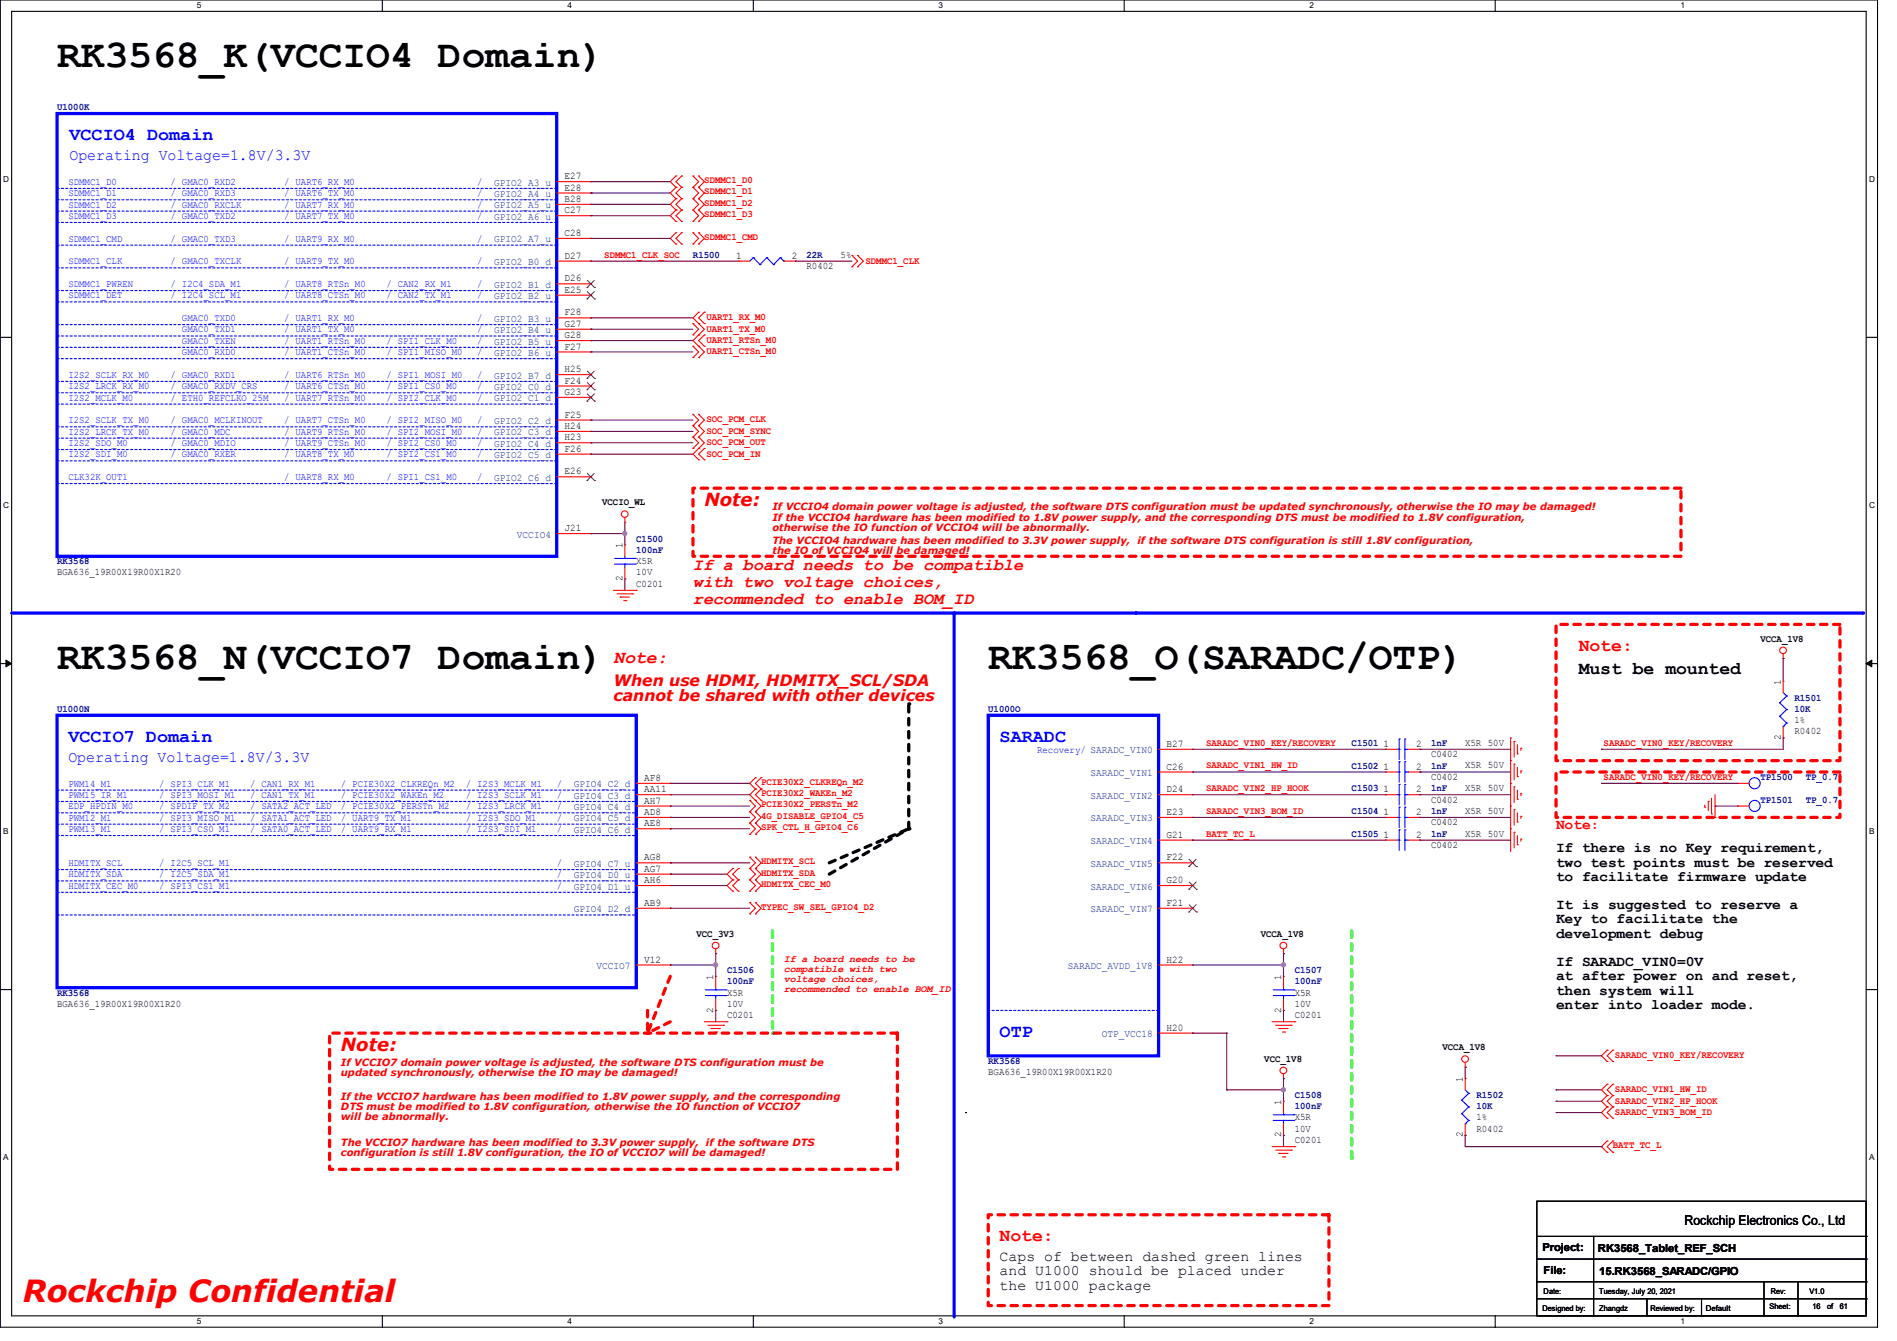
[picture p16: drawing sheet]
<svg xmlns="http://www.w3.org/2000/svg" width="297mm" height="210mm" viewBox="0 0 297 210" stroke-linecap="round" stroke-linejoin="round" font-family="sans-serif">
<defs><g id="words">
<g font-size="6.2">
<text x="8.9" y="10.5">RK3568_K(VCCIO4 Domain)</text>
<text x="8.9" y="104.8">RK3568_N(VCCIO7 Domain)</text>
<text x="154.7" y="104.8">RK3568_O(SARADC/OTP)</text>
</g>
<text font-size="4.8" fill="#f00" x="3.6" y="204">Rockchip Confidential</text>
<g font-size="2.8" fill="#00f">
<text x="10.9" y="21.9">VCCIO4 Domain</text>
<text x="10.7" y="116.2">VCCIO7 Domain</text>
<text x="156.5" y="116.2">SARADC</text>
<text x="156.5" y="162.4">OTP</text>
</g>
<g font-size="2.8" fill="#f00">
<text x="110.3" y="79.3">Note:</text>
<text x="247.2" y="101.9">Note:</text>
<text x="96.1" y="103.8">Note:</text>
<text x="53.4" y="164.6">Note:</text>
<text x="156.5" y="194.4">Note:</text>
</g>
<text font-size="2.8" x="247.2" y="105.5">Must be mounted</text>
<g font-size="2.6" fill="#f00">
<text x="108.5" y="89.3">If a board needs to be compatible</text>
<text x="108.5" y="91.9">with two voltage choices,</text>
<text x="108.5" y="94.6">recommended to enable BOM_ID</text>
</g>
<g font-size="2.5" fill="#00f">
<text x="10.9" y="25.1">Operating Voltage=1.8V/3.3V</text>
<text x="10.7" y="119.3">Operating Voltage=1.8V/3.3V</text>
</g>
<g font-size="2.5" fill="#f00">
<text x="96.1" y="107.4">When use HDMI, HDMITX_SCL/SDA</text>
<text x="96.1" y="109.9">cannot be shared with other devices</text>
</g>
<text font-size="2.3" fill="#f00" x="243.6" y="129.9">Note:</text>
<g font-size="2.3">
<text x="243.6" y="133.4">If there is no Key requirement,</text>
<text x="243.6" y="135.7">two test points must be reserved</text>
<text x="243.6" y="138">to facilitate firmware update</text>
<text x="243.6" y="142.3">It is suggested to reserve a</text>
<text x="243.6" y="144.6">Key to facilitate the</text>
<text x="243.6" y="146.9">development debug</text>
<text x="243.6" y="151.2">If SARADC_VIN0=0V</text>
<text x="243.6" y="153.5">at after power on and reset,</text>
<text x="243.6" y="155.8">then system will</text>
<text x="243.6" y="158.1">enter into loader mode.</text>
<text x="156.5" y="197.4">Caps of between dashed green lines</text>
<text x="156.5" y="199.7">and U1000 should be placed under</text>
<text x="156.5" y="202">the U1000 package</text>
</g>
<text font-size="2.1" x="263.7" y="191.9">Rockchip Electronics Co., Ltd</text>
<g font-size="1.7">
<text x="241.5" y="196">Project:</text>
<text x="250.2" y="196.1">RK3568_Tablet_REF_SCH</text>
<text x="241.7" y="199.5">File:</text>
<text x="250.4" y="199.7">15.RK3568_SARADC/GPIO</text>
</g>
<g font-size="1.6" fill="#000080">
<text x="8.9" y="17.3">U1000K</text>
<text x="108.5" y="40.4">R1500</text>
<text x="126.3" y="40.4">22R</text>
<text x="8.9" y="88.4">RK3568</text>
<text x="99.6" y="84.8">C1500</text>
<text x="99.6" y="86.6">100nF</text>
<text x="8.9" y="111.5">U1000N</text>
<text x="154.7" y="111.5">U1000O</text>
<text x="281" y="109.7">R1501</text>
<text x="281" y="111.5">10K</text>
<text x="211.6" y="116.8">C1501</text>
<text x="224.1" y="116.8">1nF</text>
<text x="211.6" y="120.4">C1502</text>
<text x="211.6" y="123.9">C1503</text>
<text x="224.1" y="120.4">1nF</text>
<text x="224.1" y="123.9">1nF</text>
<text x="275.6" y="122.2">TP1500</text>
<text x="275.6" y="125.7">TP1501</text>
<text x="282.7" y="122.2">TP_0.7</text>
<text x="282.7" y="125.7">TP_0.7</text>
<text x="211.6" y="127.5">C1504</text>
<text x="211.6" y="131.1">C1505</text>
<text x="224.1" y="127.5">1nF</text>
<text x="224.1" y="131.1">1nF</text>
<text x="8.9" y="156">RK3568</text>
<text x="113.8" y="152.4">C1506</text>
<text x="113.8" y="154.2">100nF</text>
<text x="202.7" y="152.4">C1507</text>
<text x="202.7" y="154.2">100nF</text>
<text x="154.7" y="166.6">RK3568</text>
<text x="202.7" y="172">C1508</text>
<text x="202.7" y="173.7">100nF</text>
<text x="231.2" y="172">R1502</text>
<text x="231.2" y="173.7">10K</text>
</g>
<g font-size="1.6" fill="#00f">
<text x="10.7" y="29">SDMMC1_D0</text>
<text x="26.7" y="29">/ GMAC0_RXD2</text>
<text x="44.5" y="29">/ UART6_RX_M0</text>
<text x="74.7" y="29">/</text>
<text x="10.7" y="34.3">SDMMC1_D3</text>
<text x="10.7" y="30.7">SDMMC1_D1</text>
<text x="10.7" y="32.5">SDMMC1_D2</text>
<text x="26.7" y="30.7">/ GMAC0_RXD3</text>
<text x="26.7" y="34.3">/ GMAC0_TXD2</text>
<text x="26.7" y="32.5">/ GMAC0_RXCLK</text>
<text x="44.5" y="32.5">/ UART7_RX_M0</text>
<text x="44.5" y="34.3">/ UART7_TX_M0</text>
<text x="44.5" y="30.7">/ UART6_TX_M0</text>
<text x="74.7" y="34.3">/</text>
<text x="74.7" y="30.7">/</text>
<text x="74.7" y="32.5">/</text>
<text x="10.7" y="37.8">SDMMC1_CMD</text>
<text x="10.7" y="41.4">SDMMC1_CLK</text>
<text x="26.7" y="41.4">/ GMAC0_TXCLK</text>
<text x="26.7" y="37.8">/ GMAC0_TXD3</text>
<text x="44.5" y="37.8">/ UART9_RX_M0</text>
<text x="44.5" y="41.4">/ UART9_TX_M0</text>
<text x="74.7" y="41.4">/</text>
<text x="74.7" y="37.8">/</text>
<text x="10.7" y="45">SDMMC1_PWREN</text>
<text x="10.7" y="46.7">SDMMC1_DET</text>
<text x="26.7" y="45">/ I2C4_SDA_M1</text>
<text x="26.7" y="46.7">/ I2C4_SCL_M1</text>
<text x="44.5" y="46.7">/ UART8_CTSn_M0</text>
<text x="44.5" y="45">/ UART8_RTSn_M0</text>
<text x="60.5" y="46.7">/ CAN2_TX_M1</text>
<text x="60.5" y="45">/ CAN2_RX_M1</text>
<text x="74.7" y="46.7">/</text>
<text x="74.7" y="45">/</text>
<text x="28.5" y="50.3">GMAC0_TXD0</text>
<text x="28.5" y="52.1">GMAC0_TXD1</text>
<text x="28.5" y="53.8">GMAC0_TXEN</text>
<text x="44.5" y="52.1">/ UART1_TX_M0</text>
<text x="44.5" y="50.3">/ UART1_RX_M0</text>
<text x="44.5" y="53.8">/ UART1_RTSn_M0</text>
<text x="60.5" y="53.8">/ SPI1_CLK_M0</text>
<text x="74.7" y="50.3">/</text>
<text x="74.7" y="53.8">/</text>
<text x="74.7" y="52.1">/</text>
<text x="10.7" y="59.2">I2S2_SCLK_RX_M0</text>
<text x="26.7" y="59.2">/ GMAC0_RXD1</text>
<text x="28.5" y="55.6">GMAC0_RXD0</text>
<text x="44.5" y="55.6">/ UART1_CTSn_M0</text>
<text x="44.5" y="59.2">/ UART6_RTSn_M0</text>
<text x="60.5" y="59.2">/ SPI1_MOSI_M0</text>
<text x="60.5" y="55.6">/ SPI1_MISO_M0</text>
<text x="74.7" y="55.6">/</text>
<text x="74.7" y="59.2">/</text>
<text x="10.7" y="61">I2S2_LRCK_RX_M0</text>
<text x="10.7" y="62.7">I2S2_MCLK_M0</text>
<text x="26.7" y="62.7">/ ETH0_REFCLKO_25M</text>
<text x="26.7" y="61">/ GMAC0_RXDV_CRS</text>
<text x="44.5" y="62.7">/ UART7_RTSn_M0</text>
<text x="44.5" y="61">/ UART6_CTSn_M0</text>
<text x="60.5" y="61">/ SPI1_CS0_M0</text>
<text x="60.5" y="62.7">/ SPI2_CLK_M0</text>
<text x="74.7" y="62.7">/</text>
<text x="74.7" y="61">/</text>
<text x="10.7" y="71.6">I2S2_SDI_M0</text>
<text x="10.7" y="66.3">I2S2_SCLK_TX_M0</text>
<text x="10.7" y="69.8">I2S2_SDO_M0</text>
<text x="10.7" y="68.1">I2S2_LRCK_TX_M0</text>
<text x="26.7" y="69.8">/ GMAC0_MDIO</text>
<text x="26.7" y="71.6">/ GMAC0_RXER</text>
<text x="26.7" y="68.1">/ GMAC0_MDC</text>
<text x="26.7" y="66.3">/ GMAC0_MCLKINOUT</text>
<text x="44.5" y="66.3">/ UART7_CTSn_M0</text>
<text x="44.5" y="71.6">/ UART8_TX_M0</text>
<text x="44.5" y="68.1">/ UART9_RTSn_M0</text>
<text x="44.5" y="69.8">/ UART9_CTSn_M0</text>
<text x="60.5" y="71.6">/ SPI2_CS1_M0</text>
<text x="60.5" y="68.1">/ SPI2_MOSI_M0</text>
<text x="60.5" y="69.8">/ SPI2_CS0_M0</text>
<text x="60.5" y="66.3">/ SPI2_MISO_M0</text>
<text x="74.7" y="69.8">/</text>
<text x="74.7" y="71.6">/</text>
<text x="74.7" y="68.1">/</text>
<text x="74.7" y="66.3">/</text>
<text x="10.7" y="75.2">CLK32K_OUT1</text>
<text x="44.5" y="75.2">/ UART8_RX_M0</text>
<text x="60.5" y="75.2">/ SPI1_CS1_M0</text>
<text x="74.7" y="75.2">/</text>
<text x="162.4" y="117.9">Recovery/ SARADC_VIN0</text>
<text x="10.7" y="123.2">PWM14_M1</text>
<text x="10.7" y="125">PWM15_IR_M1</text>
<text x="24.9" y="123.2">/ SPI3_CLK_M1</text>
<text x="24.9" y="125">/ SPI3_MOSI_M1</text>
<text x="39.2" y="123.2">/ CAN1_RX_M1</text>
<text x="39.2" y="125">/ CAN1_TX_M1</text>
<text x="53.4" y="123.2">/ PCIE30X2_CLKREQn_M2</text>
<text x="53.4" y="125">/ PCIE30X2_WAKEn_M2</text>
<text x="72.9" y="123.2">/ I2S3_MCLK_M1</text>
<text x="72.9" y="125">/ I2S3_SCLK_M1</text>
<text x="87.2" y="125">/</text>
<text x="87.2" y="123.2">/</text>
<text x="10.7" y="130.3">PWM13_M1</text>
<text x="10.7" y="128.5">PWM12_M1</text>
<text x="10.7" y="126.7">EDP_HPDIN_M0</text>
<text x="24.9" y="130.3">/ SPI3_CS0_M1</text>
<text x="24.9" y="128.5">/ SPI3_MISO_M1</text>
<text x="24.9" y="126.7">/ SPDIF_TX_M2</text>
<text x="39.2" y="126.7">/ SATA2_ACT_LED</text>
<text x="39.2" y="130.3">/ SATA0_ACT_LED</text>
<text x="39.2" y="128.5">/ SATA1_ACT_LED</text>
<text x="53.4" y="126.7">/ PCIE30X2_PERSTn_M2</text>
<text x="53.4" y="130.3">/ UART9_RX_M1</text>
<text x="53.4" y="128.5">/ UART9_TX_M1</text>
<text x="72.9" y="130.3">/ I2S3_SDI_M1</text>
<text x="72.9" y="128.5">/ I2S3_SDO_M1</text>
<text x="72.9" y="126.7">/ I2S3_LRCK_M1</text>
<text x="87.2" y="128.5">/</text>
<text x="87.2" y="130.3">/</text>
<text x="87.2" y="126.7">/</text>
<text x="10.7" y="137.4">HDMITX_SDA</text>
<text x="10.7" y="135.6">HDMITX_SCL</text>
<text x="24.9" y="135.6">/ I2C5_SCL_M1</text>
<text x="24.9" y="137.4">/ I2C5_SDA_M1</text>
<text x="87.2" y="137.4">/</text>
<text x="87.2" y="135.6">/</text>
<text x="10.7" y="139.2">HDMITX_CEC_M0</text>
<text x="24.9" y="139.2">/ SPI3_CS1_M1</text>
<text x="87.2" y="139.2">/</text>
</g>
<g font-size="1.6" fill="#004080">
<text x="77.4" y="29.1">GPIO2_A3_u</text>
<text x="77.4" y="30.9">GPIO2_A4_u</text>
<text x="77.4" y="32.6">GPIO2_A5_u</text>
<text x="77.4" y="34.4">GPIO2_A6_u</text>
<text x="77.4" y="38">GPIO2_A7_u</text>
<text x="77.4" y="41.5">GPIO2_B0_d</text>
<text x="77.4" y="45.1">GPIO2_B1_d</text>
<text x="77.4" y="46.9">GPIO2_B2_u</text>
<text x="77.4" y="50.4">GPIO2_B3_u</text>
<text x="77.4" y="52.2">GPIO2_B4_u</text>
<text x="77.4" y="54">GPIO2_B5_u</text>
<text x="77.4" y="55.8">GPIO2_B6_u</text>
<text x="77.4" y="59.3">GPIO2_B7_d</text>
<text x="77.4" y="61.1">GPIO2_C0_d</text>
<text x="77.4" y="62.9">GPIO2_C1_d</text>
<text x="77.4" y="66.4">GPIO2_C2_d</text>
<text x="77.4" y="68.2">GPIO2_C3_d</text>
<text x="77.4" y="70">GPIO2_C4_d</text>
<text x="77.4" y="71.8">GPIO2_C5_d</text>
<text x="77.4" y="75.3">GPIO2_C6_d</text>
<text x="80.9" y="84.2">VCCIO4</text>
<text x="89.8" y="123.3">GPIO4_C2_d</text>
<text x="89.8" y="125.1">GPIO4_C3_d</text>
<text x="170.7" y="121.5">SARADC_VIN1</text>
<text x="170.7" y="125.1">SARADC_VIN2</text>
<text x="89.8" y="126.9">GPIO4_C4_d</text>
<text x="89.8" y="128.7">GPIO4_C5_d</text>
<text x="89.8" y="130.4">GPIO4_C6_d</text>
<text x="170.7" y="128.7">SARADC_VIN3</text>
<text x="89.8" y="135.8">GPIO4_C7_u</text>
<text x="89.8" y="137.5">GPIO4_D0_u</text>
<text x="170.7" y="132.2">SARADC_VIN4</text>
<text x="170.7" y="135.8">SARADC_VIN5</text>
<text x="89.8" y="139.3">GPIO4_D1_u</text>
<text x="89.8" y="142.9">GPIO4_D2_d</text>
<text x="170.7" y="139.3">SARADC_VIN6</text>
<text x="170.7" y="142.9">SARADC_VIN7</text>
<text x="93.4" y="151.8">VCCIO7</text>
<text x="167.2" y="151.8">SARADC_AVDD_1V8</text>
<text x="172.5" y="162.4">OTP_VCC18</text>
</g>
<g font-size="1.6">
<text x="88.4" y="28.1">E27</text>
<text x="88.4" y="29.8">E28</text>
<text x="88.4" y="31.6">B28</text>
<text x="88.4" y="33.4">C27</text>
<text x="88.4" y="37">C28</text>
<text x="88.4" y="40.5">D27</text>
<text x="115.3" y="40.5">1</text>
<text x="124" y="40.5">2</text>
<text x="131.6" y="40.3">5%</text>
<text x="88.4" y="44.1">D26</text>
<text x="88.4" y="45.8">E25</text>
<text x="126.3" y="42.1">R0402</text>
<text x="88.4" y="49.4">F28</text>
<text x="88.4" y="51.2">G27</text>
<text x="88.4" y="53">G28</text>
<text x="88.4" y="54.7">F27</text>
<text x="88.4" y="58.3">H25</text>
<text x="88.4" y="60.1">F24</text>
<text x="88.4" y="61.8">G23</text>
<text x="88.4" y="65.4">F25</text>
<text x="88.4" y="67.2">H24</text>
<text x="88.4" y="69">H23</text>
<text x="88.4" y="70.7">F26</text>
<text x="88.4" y="74.3">E26</text>
<text x="88.4" y="83.2">J21</text>
<text x="94.3" y="79.2">VCCIO_WL</text>
<text x="97.5" y="85.9" transform="rotate(-90 97.5 85.9)">1</text>
<text x="99.6" y="88.3">X5R</text>
<text x="8.9" y="90.1">BGA636_19R00X19R00X1R20</text>
<text x="97.5" y="91" transform="rotate(-90 97.5 91)">2</text>
<text x="99.6" y="91.9">C0201</text>
<text x="99.6" y="90.1">10V</text>
<text x="275.6" y="100.5">VCCA_1V8</text>
<text x="278.8" y="107.2" transform="rotate(-90 278.8 107.2)">1</text>
<text x="281" y="113.2">1%</text>
<text x="182.6" y="117">B27</text>
<text x="216.6" y="117">1</text>
<text x="221.7" y="117">2</text>
<text x="224.1" y="118.6">C0402</text>
<text x="229.4" y="116.8">X5R 50V</text>
<text x="278.8" y="115.9" transform="rotate(-90 278.8 115.9)">2</text>
<text x="281" y="115">R0402</text>
<text x="100.8" y="122.3">AF8</text>
<text x="100.8" y="124.1">AA11</text>
<text x="100.8" y="125.9">AH7</text>
<text x="182.6" y="120.5">C26</text>
<text x="182.6" y="124.1">D24</text>
<text x="216.6" y="120.5">1</text>
<text x="216.6" y="124.1">1</text>
<text x="221.7" y="120.5">2</text>
<text x="221.7" y="124.1">2</text>
<text x="224.1" y="122.1">C0402</text>
<text x="224.1" y="125.7">C0402</text>
<text x="229.4" y="120.4">X5R 50V</text>
<text x="229.4" y="123.9">X5R 50V</text>
<text x="100.8" y="127.6">AD8</text>
<text x="100.8" y="129.4">AE8</text>
<text x="182.6" y="127.6">E23</text>
<text x="182.6" y="131.2">G21</text>
<text x="216.6" y="127.6">1</text>
<text x="216.6" y="131.2">1</text>
<text x="221.7" y="127.6">2</text>
<text x="221.7" y="131.2">2</text>
<text x="224.1" y="129.2">C0402</text>
<text x="229.4" y="127.5">X5R 50V</text>
<text x="229.4" y="131">X5R 50V</text>
<text x="100.8" y="134.7">AG8</text>
<text x="100.8" y="136.5">AG7</text>
<text x="182.6" y="134.7">F22</text>
<text x="224.1" y="132.8">C0402</text>
<text x="100.8" y="138.3">AH6</text>
<text x="100.8" y="141.9">AB9</text>
<text x="182.6" y="138.3">G20</text>
<text x="182.6" y="141.9">F21</text>
<text x="109" y="146.7">VCC_3V3</text>
<text x="197.4" y="146.7">VCCA_1V8</text>
<text x="100.8" y="150.8">V12</text>
<text x="111.7" y="153.5" transform="rotate(-90 111.7 153.5)">1</text>
<text x="113.8" y="155.9">X5R</text>
<text x="182.6" y="150.8">H22</text>
<text x="200.6" y="153.5" transform="rotate(-90 200.6 153.5)">1</text>
<text x="202.7" y="155.9">X5R</text>
<text x="8.9" y="157.7">BGA636_19R00X19R00X1R20</text>
<text x="111.7" y="158.6" transform="rotate(-90 111.7 158.6)">2</text>
<text x="113.8" y="159.5">C0201</text>
<text x="113.8" y="157.7">10V</text>
<text x="182.6" y="161.4">H20</text>
<text x="200.6" y="158.6" transform="rotate(-90 200.6 158.6)">2</text>
<text x="202.7" y="159.5">C0201</text>
<text x="202.7" y="157.7">10V</text>
<text x="197.9" y="166.3">VCC_1V8</text>
<text x="225.8" y="164.5">VCCA_1V8</text>
<text x="154.7" y="168.4">BGA636_19R00X19R00X1R20</text>
<text x="200.6" y="173" transform="rotate(-90 200.6 173)">1</text>
<text x="229" y="169.5" transform="rotate(-90 229 169.5)">1</text>
<text x="200.6" y="178.1" transform="rotate(-90 200.6 178.1)">2</text>
<text x="202.7" y="179">C0201</text>
<text x="202.7" y="175.5">X5R</text>
<text x="202.7" y="177.2">10V</text>
<text x="229" y="178.1" transform="rotate(-90 229 178.1)">2</text>
<text x="231.2" y="177.2">R0402</text>
<text x="231.2" y="175.5">1%</text>
</g>
<g font-size="1.6" fill="#f00">
<text x="110.3" y="28.7">SDMMC1_D0</text>
<text x="110.3" y="30.4">SDMMC1_D1</text>
<text x="110.3" y="32.2">SDMMC1_D2</text>
<text x="110.3" y="34">SDMMC1_D3</text>
<text x="94.6" y="40.3">SDMMC1_CLK_SOC</text>
<text x="110.3" y="37.5">SDMMC1_CMD</text>
<text x="135.5" y="41.3">SDMMC1_CLK</text>
<text x="110.6" y="50.2">UART1_RX_M0</text>
<text x="110.6" y="51.9">UART1_TX_M0</text>
<text x="110.6" y="53.7">UART1_RTSn_M0</text>
<text x="110.6" y="55.5">UART1_CTSn_M0</text>
<text x="110.6" y="67.9">SOC_PCM_SYNC</text>
<text x="110.6" y="69.7">SOC_PCM_OUT</text>
<text x="110.6" y="66.2">SOC_PCM_CLK</text>
<text x="110.6" y="71.5">SOC_PCM_IN</text>
<text x="120.9" y="81.6">If the VCCIO4 hardware has been modified to 1.8V power supply, and the corresponding DTS must be modified to 1.8V configuration,</text>
<text x="120.9" y="83.2">otherwise the IO function of VCCIO4 will be abnormally.</text>
<text x="120.9" y="79.8">If VCCIO4 domain power voltage is adjusted, the software DTS configuration must be updated synchronously, otherwise the IO may be damaged!</text>
<text x="120.9" y="85.2">The VCCIO4 hardware has been modified to 3.3V power supply, if the software DTS configuration is still 1.8V configuration,</text>
<text x="120.9" y="86.7">the IO of VCCIO4 will be damaged!</text>
<text x="188.8" y="116.8">SARADC_VIN0_KEY/RECOVERY</text>
<text x="251.1" y="116.8">SARADC_VIN0_KEY/RECOVERY</text>
<text x="119.2" y="122.9">PCIE30X2_CLKREQn_M2</text>
<text x="119.2" y="124.7">PCIE30X2_WAKEn_M2</text>
<text x="188.8" y="120.4">SARADC_VIN1_HW_ID</text>
<text x="188.8" y="123.9">SARADC_VIN2_HP_HOOK</text>
<text x="251.1" y="122.1">SARADC_VIN0_KEY/RECOVERY</text>
<text x="119.2" y="130">SPK_CTL_H_GPIO4_C6</text>
<text x="119.2" y="128.2">4G_DISABLE_GPIO4_C5</text>
<text x="119.2" y="126.4">PCIE30X2_PERSTn_M2</text>
<text x="188.8" y="127.5">SARADC_VIN3_BOM_ID</text>
<text x="188.8" y="131">BATT_TC_L</text>
<text x="119.2" y="135.3">HDMITX_SCL</text>
<text x="119.2" y="137.1">HDMITX_SDA</text>
<text x="119.2" y="138.9">HDMITX_CEC_M0</text>
<text x="119.2" y="142.4">TYPEC_SW_SEL_GPIO4_D2</text>
<text x="122.7" y="150.6">If a board needs to be</text>
<text x="122.7" y="152.2">compatible with two</text>
<text x="122.7" y="153.8">voltage choices,</text>
<text x="122.7" y="155.3">recommended to enable BOM_ID</text>
<text x="53.4" y="167">If VCCIO7 domain power voltage is adjusted, the software DTS configuration must be</text>
<text x="252.9" y="165.7">SARADC_VIN0_KEY/RECOVERY</text>
<text x="53.4" y="172.3">If the VCCIO7 hardware has been modified to 1.8V power supply, and the corresponding</text>
<text x="53.4" y="173.9">DTS must be modified to 1.8V configuration, otherwise the IO function of VCCIO7</text>
<text x="53.4" y="168.5">updated synchronously, otherwise the IO may be damaged!</text>
<text x="252.9" y="171.1">SARADC_VIN1_HW_ID</text>
<text x="252.9" y="172.8">SARADC_VIN2_HP_HOOK</text>
<text x="53.4" y="175.4">will be abnormally.</text>
<text x="53.4" y="179.4">The VCCIO7 hardware has been modified to 3.3V power supply, if the software DTS</text>
<text x="252.5" y="179.8">BATT_TC_L</text>
<text x="252.9" y="174.6">SARADC_VIN3_BOM_ID</text>
<text x="53.4" y="181">configuration is still 1.8V configuration, the IO of VCCIO7 will be damaged!</text>
</g>
<g font-size="1.3">
<text x="30.8" y="1.3">5</text>
<text x="88.9" y="1.3">4</text>
<text x="146.9" y="1.3">3</text>
<text x="205" y="1.3">2</text>
<text x="263.1" y="1.3">1</text>
<text x=".5" y="28.4">D</text>
<text x="292.7" y="28.4">D</text>
<text x=".5" y="79.5">C</text>
<text x="292.7" y="79.5">C</text>
<text x=".5" y="130.6">B</text>
<text x="292.7" y="130.6">B</text>
<text x=".5" y="181.7">A</text>
<text x="292.7" y="181.7">A</text>
<text x="30.8" y="207.4">5</text>
<text x="88.9" y="207.4">4</text>
<text x="146.9" y="207.4">3</text>
<text x="205" y="207.4">2</text>
<text x="263.1" y="207.4">1</text>
</g>
<g font-size="1.2">
<text x="241.7" y="202.6">Date:</text>
<text x="250.4" y="202.6">Tuesday, July 20, 2021</text>
<text x="277.2" y="202.6">Rev:</text>
<text x="283.3" y="202.6">V1.0</text>
<text x="241.5" y="205.3">Designed by:</text>
<text x="250.4" y="205.3">Zhangdz</text>
<text x="258.4" y="205.3">Reviewed by:</text>
<text x="267.1" y="205.3">Default</text>
<text x="277.1" y="205.1">Sheet:</text>
<text x="283.8" y="205.1">16</text>
<text x="286.1" y="205.1">of</text>
<text x="288.1" y="205.1">61</text>
</g>
</g></defs>
<path d="M0 0h294v207.9h-294zM1.8 1.8h290.4v204.3h-290.4z" fill="none" stroke="#000" stroke-width=".17"/>
<g fill="#fff">
<path d="M30.8 .2h.7v1.4h-.7z"/>
<path d="M30.8 206.2h.7v1.4h-.7z"/>
</g>
<path d="M59.9 0v1.8M59.9 206.1v1.8" fill="none" stroke="#000" stroke-width=".17"/>
<g fill="#fff">
<path d="M88.9 .2h.6v1.4h-.6z"/>
<path d="M88.9 206.2h.6v1.4h-.6z"/>
</g>
<path d="M117.9 0v1.8M117.9 206.1v1.8" fill="none" stroke="#000" stroke-width=".17"/>
<g fill="#fff">
<path d="M146.9 .2h.7v1.4h-.7z"/>
<path d="M146.9 206.2h.7v1.4h-.7z"/>
</g>
<path d="M176 0v1.8M176 206.1v1.8" fill="none" stroke="#000" stroke-width=".17"/>
<g fill="#fff">
<path d="M205 .2h.7v1.4h-.7z"/>
<path d="M205 206.2h.7v1.4h-.7z"/>
</g>
<path d="M234.1 0v1.8M234.1 206.1v1.8" fill="none" stroke="#000" stroke-width=".17"/>
<g fill="#fff">
<path d="M263.1 .2h.7v1.4h-.7z"/>
<path d="M263.1 206.2h.7v1.4h-.7z"/>
<path d="M.5 27.3h.9v1.4h-.9z"/>
<path d="M292.7 27.3h.8v1.4h-.8z"/>
<path d="M.5 78.4h.9v1.4h-.9z"/>
<path d="M292.7 78.4h.8v1.4h-.8z"/>
</g>
<path d="M0 52.8h1.8M292.2 52.8h1.8" fill="none" stroke="#000" stroke-width=".17"/>
<g fill="#fff">
<path d="M.5 129.5h.8v1.4h-.8z"/>
<path d="M292.7 129.5h.8v1.4h-.8z"/>
</g>
<path d="M0 103.9h1.8M292.2 103.9h1.8" fill="none" stroke="#000" stroke-width=".17"/>
<path d="M.9 103.4l.9 .5-.9 .5zM292.2 103.9l.9-.5v1z" fill="#000" stroke="#000" stroke-width=".16"/>
<g fill="#fff">
<path d="M.5 180.5h.8v1.4h-.8z"/>
<path d="M292.7 180.5h.8v1.4h-.8z"/>
</g>
<path d="M0 155h1.8M292.2 155h1.8" fill="none" stroke="#000" stroke-width=".17"/>
<path d="M120.9 145.8v16" fill="none" stroke="#0f0" stroke-width=".51" stroke-dasharray="1 1"/>
<circle cx="120.9" cy="161.8" r=".25" fill="#0f0" stroke-dasharray="1 1"/>
<path d="M211.6 145.8v35.6" fill="none" stroke="#0f0" stroke-width=".51" stroke-dasharray="1 1"/>
<circle cx="211.6" cy="181.4" r=".25" fill="#0f0" stroke-dasharray="1 1"/>
<path d="M1.8 96h176" fill="none" stroke="#00f" stroke-width=".51"/>
<circle cx="177.8" cy="96" r=".25" fill="#00f"/>
<path d="M177.8 96h113.8" fill="none" stroke="#00f" stroke-width=".51"/>
<circle cx="291.6" cy="96" r=".25" fill="#00f"/>
<path d="M243.6 97.8h44.5v21.3h-44.5zM154.7 190.2h53.4v14.3h-53.4z" fill="none" stroke="#f00" stroke-width=".51" stroke-dasharray="1 1"/>
<path d="M149.4 96v110.2" fill="none" stroke="#00f" stroke-width=".51"/>
<circle cx="149.4" cy="96" r=".25" fill="#00f"/>
<path d="M151.2 174.2h.1" fill="none" stroke="#000" stroke-width=".17"/>
<path d="M243.6 120.9h44.5v7.1h-44.5zM104.9 152.9l-3.5 8.9M51.6 161.8h88.9v21.3h-88.9z" fill="none" stroke="#f00" stroke-width=".51" stroke-dasharray="1 1"/>
<path d="M129.8 135.1l12.5-5.3M129.8 136.9l12.5-7.1M142.3 129.8v-19.6" fill="none" stroke="#000" stroke-width=".51" stroke-dasharray="1 1"/>
<g fill="#000" stroke-dasharray="1 1">
<circle cx="142.3" cy="110.2" r=".25"/>
<circle cx="142.3" cy="129.8" r=".25"/>
</g>
<circle cx="101.4" cy="161.8" r=".25" fill="#f00" stroke-dasharray="1 1"/>
<path d="M101.4 158.2v3.6" fill="none" stroke="#f00" stroke-width=".51" stroke-dasharray="1 1"/>
<circle cx="101.4" cy="161.8" r=".25" fill="#f00" stroke-dasharray="1 1"/>
<path d="M104.9 160l-3.5 1.8" fill="none" stroke="#f00" stroke-width=".51" stroke-dasharray="1 1"/>
<circle cx="101.4" cy="161.8" r=".25" fill="#f00" stroke-dasharray="1 1"/>
<path d="M108.5 76.5h154.7v10.6h-154.7z" fill="none" stroke="#f00" stroke-width=".51" stroke-dasharray="1 1"/>
<g fill="none" stroke="#f00" stroke-width=".17">
<path d="M87.2 28.4h5.3M87.2 30.2h5.3M87.2 32h5.3M87.2 33.8h5.3M87.2 37.3h5.3M92.5 28.4h.1M92.5 30.2h.1M92.5 32h.1M92.5 33.8h.1M92.5 37.3h.1M105.8 36.4h.1M105.8 38.2h.1"/>
<path d="M105.8 27.6h.1M105.8 29.3h.1M105.8 31.1h.1M105.8 32.9h.1M105.8 34.7h.1M105.8 36.4l-.9 .9 .9 .9M105.8 31.1l-.9 .9 .9 .9M105.8 27.6l-.9 .8 .9 .9M105.8 32.9l-.9 .9 .9 .9M105.8 29.3l-.9 .9 .9 .9M106.7 38.2h.1M106.7 36.4h.1"/>
<path d="M106.7 29.3h.1M106.7 27.6h.1M106.7 31.1h.1M106.7 32.9h.1M106.7 34.7h.1M106.7 36.4l-.9 .9 .9 .9M106.7 32.9l-.9 .9 .9 .9M106.7 27.6l-.9 .8 .9 .9M106.7 31.1l-.9 .9 .9 .9M106.7 29.3l-.9 .9 .9 .9M108.5 38.2h.1M108.5 36.4h.1"/>
<path d="M108.5 29.3h.1M108.5 27.6h.1M108.5 31.1h.1M108.5 32.9h.1M108.5 34.7h.1M108.5 32.9l.9 .9-.9 .9M108.5 36.4l.9 .9-.9 .9M108.5 27.6l.9 .8-.9 .9M108.5 29.3l.9 .9-.9 .9M108.5 31.1l.9 .9-.9 .9M109.4 38.2h.1M109.4 36.4h.1"/>
<path d="M109.4 29.3h.1M109.4 27.6h.1M109.4 31.1h.1M109.4 32.9h.1M109.4 34.7h.1M109.4 31.1l.9 .9-.9 .9M109.4 36.4l.9 .9-.9 .9M109.4 27.6l.9 .8-.9 .9M109.4 29.3l.9 .9-.9 .9M109.4 32.9l.9 .9-.9 .9M87.2 40.9h5.3M87.2 44.4h5.3"/>
<path d="M87.2 46.2h5.3M87.2 49.8h5.3M87.2 51.6h5.3M87.2 53.3h5.3M87.2 55.1h5.3M87.2 58.7h5.3M92.5 40.9h.1M92.5 44.4h.1M92.5 46.2h.1M92.5 49.8h.1M92.5 51.6h.1M92.5 53.3h.1"/>
<path d="M92.5 55.1h.1M92.5 58.7h.1M108.5 52.5h.1M108.5 50.7h.1M108.5 56h.1M108.5 54.2h.1M108.5 50.7l.9 .9-.9 .9M108.5 54.2l.9 .9-.9 .9M109.4 48.9h.1M109.4 50.7h.1M109.4 52.5h.1M109.4 54.2h.1"/>
<path d="M109.4 56h.1M109.4 48.9l-.9 .9 1.8 1.8-1.8 1.7 1.8 1.8-.9 .9M110.3 50.7h.1M110.3 48.9h.1M110.3 54.2h.1M110.3 52.5h.1M110.3 48.9l-.9 .9 .9 .9M110.3 52.5l-.9 .8 .9 .9M115.6 40.9h.1M115.6 40.9h1.8M122.7 40.9h1.8M124.5 40.9h.1"/>
<path d="M133.4 41.8h.1M133.4 40h.1M133.4 40l.9 .9-.9 .9M134.3 41.8h.1M134.3 40h.1M134.3 40l.9 .9-.9 .9M87.2 60.5h5.3M87.2 62.2h5.3M87.2 65.8h5.3M87.2 67.6h5.3M87.2 69.3h5.3M87.2 71.1h5.3"/>
<path d="M87.2 74.7h5.3M92.5 60.5h.1M92.5 62.2h.1M92.5 65.8h.1M92.5 67.6h.1M92.5 69.3h.1M92.5 71.1h.1M92.5 74.7h.1M108.5 68.5h.1M108.5 66.7h.1M108.5 70.2h.1M108.5 64.9h.1"/>
<path d="M108.5 64.9l.9 .9-.9 .9M108.5 66.7l.9 .9-.9 .9M108.5 68.5l.9 .8-.9 .9M109.4 68.5h.1M109.4 66.7h.1M109.4 70.2h.1M109.4 64.9h.1M109.4 72h.1M109.4 64.9l.9 .9-.9 .9M109.4 66.7l.9 .9-.9 .9M109.4 68.5l.9 .8-1.8 1.8 .9 .9M110.3 72h.1"/>
<path d="M110.3 70.2h.1M110.3 70.2l-.9 .9 .9 .9M87.2 83.6h5.3M92.5 83.6h.1M96.1 92.5h3.5M96.6 93h2.5M97.1 93.5h.1M97.1 93.5h1.5M97.7 94.1h.3M97.8 81.8h.1M97.8 85.3h.1M97.8 90.7h.1"/>
<path d="M97.8 81.1v.7M97.8 85.3v1.8M97.8 88.9v1.8M98 94.1h.1M99.1 93h.1M99.6 92.5h.1M181.4 117.3h5.3M186.7 117.3h.1M217 117.3h.1M217 117.3h1.7M220.5 117.3h1.8M222.3 117.3h.1"/>
<path d="M236.5 115.6h.1M236.5 119.1h.1M236.5 115.6v17.7M237.1 116.1h.1M237.1 119.7h.1M237.1 116.1v2.5M237.1 119.7v2.4M237.6 118.1h.1M237.6 116.6v1.5M238.1 117.2h.1M238.1 117.2v.3M279.2 103.1h.1"/>
<path d="M279.2 106.7h.1M279.2 115.6h.1M279.2 102.4v.7M279.2 106.7v1.8M279.2 113.8v1.8M99.6 124.5h5.3M99.6 128h5.3M99.6 135.1h5.3M99.6 138.7h5.3M99.6 122.7h5.3M99.6 126.2h5.3M99.6 129.8h5.3"/>
<path d="M99.6 136.9h5.3M104.9 122.7h.1M104.9 124.5h.1M104.9 126.2h.1M104.9 128h.1M104.9 129.8h.1M104.9 135.1h.1M104.9 136.9h.1M104.9 138.7h.1M114.7 137.8h.1M114.7 139.6h.1M114.7 136h.1"/>
<path d="M114.7 137.8l-.9 .9 .9 .9M114.7 136l-.9 .9 .9 .9M115.6 139.6h.1M115.6 137.8h.1M115.6 136h.1M115.6 137.8l-.9 .9 .9 .9M115.6 136l-.9 .9 .9 .9M117.4 139.6h.1M117.4 137.8h.1M117.4 136h.1M117.4 134.2h.1M117.4 130.7h.1"/>
<path d="M117.4 128.9h.1M117.4 127.1h.1M117.4 125.3h.1M117.4 134.2l.9 .9-.9 .9M117.4 137.8l.9 .9-.9 .9M117.4 136l.9 .9-.9 .9M117.4 128.9l.9 .9-.9 .9M117.4 127.1l.9 .9-.9 .9M117.4 125.3l.9 .9-.9 .9M118.3 139.6h.1M118.3 137.8h.1M118.3 136h.1"/>
<path d="M118.3 134.2h.1M118.3 130.7h.1M118.3 128.9h.1M118.3 127.1h.1M118.3 125.3h.1M118.3 121.8h.1M118.3 123.6h.1M118.3 137.8l.9 .9-.9 .9M118.3 134.2l.9 .9-.9 .9M118.3 136l.9 .9-.9 .9M118.3 128.9l.9 .9-.9 .9M118.3 127.1l.9 .9-.9 .9"/>
<path d="M118.3 123.6l-.9 .9 1.8 1.7-.9 .9M118.3 121.8l-.9 .9 .9 .9M119.2 123.6h.1M119.2 121.8h.1M119.2 125.3h.1M119.2 121.8l-.9 .9 .9 .9M119.2 123.6l-.9 .9 .9 .8M181.4 120.9h5.3M181.4 124.5h5.3M181.4 128h5.3M181.4 131.6h5.3M181.4 135.1h5.3"/>
<path d="M181.4 138.7h5.3M186.7 120.9h.1M186.7 124.5h.1M186.7 128h.1M186.7 131.6h.1M186.7 135.1h.1M186.7 138.7h.1M217 128h.1M217 120.9h.1M217 131.6h.1M217 124.5h.1M217 120.9h1.7"/>
<path d="M217 124.5h1.7M217 128h1.7M217 131.6h1.7M220.5 120.9h1.8M220.5 124.5h1.8M220.5 128h1.8M220.5 131.6h1.8M222.3 128h.1M222.3 120.9h.1M222.3 131.6h.1M222.3 124.5h.1M236.5 122.7h.1"/>
<path d="M236.5 126.2h.1M236.5 129.8h.1M237.1 123.2h.1M237.1 126.8h.1M237.1 130.3h.1M237.1 123.2v2.5M237.1 126.8v2.4M237.1 130.3v2.5M237.6 121.6h.1M237.6 125.2h.1M237.6 128.7h.1M237.6 132.3h.1"/>
<path d="M237.6 120.2v1.4M237.6 123.7v1.5M237.6 127.3v1.4M237.6 130.9v1.4M238.1 120.7h.1M238.1 124.3h.1M238.1 127.8h.1M238.1 131.4h.1M238.1 120.7v.4M238.1 124.3v.3M238.1 127.8v.4M238.1 131.4v.3"/>
<path d="M266.9 126.4h.1M266.9 126.1v.3M267.5 125.5h.1M267.5 125.5v1.5M268 127.5h.1M268 125v2.5M268.5 128h.1M268.5 124.5v3.5M272.1 122.7h.1M272.1 126.2h.1M272.1 122.7h1.8M272.1 126.2h1.8"/>
<path d="M99.6 142.2h5.3M99.6 151.1h5.3M104.9 142.2h.1M104.9 151.1h.1M112.1 149.4h.1M112.1 152.9h.1M112.1 158.2h.1M112.1 148.6v.8M112.1 152.9v1.8M112.1 156.5v1.7M117.4 141.4h.1M117.4 143.1h.1"/>
<path d="M117.4 141.4l.9 .8-.9 .9M118.3 141.4h.1M118.3 143.1h.1M118.3 141.4l.9 .8-.9 .9M181.4 142.2h5.3M181.4 151.1h5.3M186.7 142.2h.1M186.7 151.1h.1M201 149.4h.1M201 152.9h.1M201 158.2h.1M201 148.6v.8"/>
<path d="M201 152.9v1.8M201 156.5v1.7M110.3 160h3.5M110.8 160.6h2.5M111.3 161.1h.1M111.3 161.1h1.5M111.9 161.6h.3M112.2 161.6h.1M113.3 160.6h.1M113.8 160h.1M181.4 161.8h5.3M186.7 161.8h.1"/>
<path d="M199.2 160h3.5M199.2 179.6h3.5M199.7 160.6h2.5M200.2 161.1h.1M200.2 161.1h1.5M200.8 161.6h.3M201 168.9h.1M201 172.5h.1M201 177.8h.1M201 168.2v.7M201 172.5v1.7M201 176v1.8"/>
<path d="M201.1 161.6h.1M202.2 160.6h.1M202.7 160h.1M202.7 179.6h.1M229.4 167.1h.1M229.4 168.9h.1M229.4 177.8h.1M229.4 166.4v.7M229.4 168.9v1.8M229.4 176v1.8M251.6 164.5h.1M251.6 166.2h.1"/>
<path d="M251.6 169.8h.1M251.6 171.6h.1M251.6 173.4h.1M251.6 175.1h.1M251.6 178.7h.1M251.6 164.5l-.9 .9 .9 .8M251.6 169.8l-.9 .9 .9 .9M251.6 171.6l-.9 .9 .9 .9M251.6 173.4l-.9 .8 .9 .9M251.6 178.7l-.9 .9 .9 .9M252.5 166.2h.1M252.5 164.5h.1"/>
<path d="M252.5 171.6h.1M252.5 169.8h.1M252.5 173.4h.1M252.5 175.1h.1M252.5 178.7h.1M252.5 164.5l-.9 .9 .9 .8M252.5 169.8l-.9 .9 .9 .9M252.5 171.6l-.9 .9 .9 .9M252.5 173.4l-.9 .8 .9 .9M252.5 178.7l-.9 .9 .9 .9M199.7 180.1h2.5M200.2 180.6h.1"/>
<path d="M200.2 180.6h1.5M200.8 181.2h.3M201.1 181.2h.1M202.2 180.1h.1M251.6 180.5h.1M252.5 180.5h.1"/>
<circle cx="97.8" cy="80.5" r=".52"/>
<circle cx="279.2" cy="101.9" r=".52"/>
<circle cx="112" cy="148.1" r=".52"/>
<circle cx="200.9" cy="148.1" r=".52"/>
<circle cx="200.9" cy="167.6" r=".52"/>
<circle cx="229.4" cy="165.9" r=".52"/>
</g>
<g fill="none" stroke="#000" stroke-width=".17">
<path d="M240.6 188.1h51.6v18h-51.6zM240.6 193.6h51.6M240.6 197.2h51.6M249.5 193.6v12.5M292.2 193.6h.1M292.2 197.2h.1M240.6 200.7h51.6M240.6 203.4h51.6M249.5 206.1h.1M257.9 206.1h.1M257.9 203.4v2.7M266.4 206.1h.1"/>
<path d="M266.4 203.4v2.7M276.2 206.1h.1M276.2 200.7v5.4M281.5 206.1h.1M281.5 200.7v5.4M292.2 200.7h.1M292.2 203.4h.1"/>
</g>
<g fill="none" stroke="#00f" stroke-width=".17">
<path d="M117.9 40.3h.1M117.9 40.3l-.5 .6M117.9 40.3l1.1 1.1M119 41.4h.1M120.1 40.3h.1M120.1 40.3l-1.1 1.1M120.1 40.3l1 1.1M121.1 41.4h.1M122.2 40.3h.1M122.2 40.3l-1.1 1.1M122.2 40.3l.5 .6M122.7 40.9h.1"/>
<path d="M96.2 88.3h3.2M96.2 87.5h3.2M97.8 87.5h.1M97.8 88.3h.1M97.8 87.1v.4M97.8 88.3v.6M99.4 88.3h.1M99.4 87.5h.1M218.7 117.3h.4M219.1 119.3h.1M219.1 117.3h.1M219.1 115.7h.1"/>
<path d="M219.1 115.7v3.3M219.1 119.3v3.2M220 119.3h.1M220 115.7h.1M220 117.3h.1M220 115.7v3.3M220 119.3v3.2M220 117.3h.5M278.6 110.1h.1M278.6 112.2h.1M278.6 110.1l1.1 1M278.6 112.2l1.1 1"/>
<path d="M279.2 113.8h.1M279.2 108.5l.5 .5M279.7 109h.1M279.7 111.1h.1M279.7 113.2h.1M279.7 109l-1.1 1.1M279.7 111.1l-1.1 1.1M279.7 113.2l-.5 .6M218.7 128h.4M218.7 120.9h.4M218.7 131.6h.4M218.7 124.5h.4"/>
<path d="M219.1 128h.1M219.1 126.4h.1M219.1 120.9h.1M219.1 131.6h.1M219.1 130h.1M219.1 124.5h.1M219.1 122.9h.1M219.1 122.9v3.2M219.1 126.4v3.2M219.1 130v3.2M220 126.4h.1M220 128h.1"/>
<path d="M220 120.9h.1M220 130h.1M220 131.6h.1M220 122.9h.1M220 124.5h.1M220 128h.5M220 122.9v3.2M220 126.4v3.2M220 130v3.2M220 120.9h.5M220 131.6h.5M220 124.5h.5"/>
<path d="M110.4 155.9h3.3M110.4 155h3.3M112.1 155h.1M112.1 155.9h.1M112.1 154.7v.3M112.1 155.9v.6M113.7 155.9h.1M113.7 155h.1M199.3 155.9h3.3M199.3 155h3.3M201 155h.1M201 155.9h.1"/>
<path d="M201 154.7v.3M201 155.9v.6M202.6 155.9h.1M202.6 155h.1M199.3 175.5h3.3M199.3 174.6h3.3M201 174.6h.1M201 175.5h.1M201 174.2v.4M201 175.5v.5M202.6 175.5h.1M202.6 174.6h.1"/>
<path d="M228.9 172.3h.1M228.9 174.4h.1M228.9 172.3l1.1 1.1M228.9 174.4l1.1 1.1M229.4 176h.1M229.4 170.7l.6 .5M230 171.2h.1M230 173.4h.1M230 175.5h.1M230 171.2l-1.1 1.1M230 173.4l-1.1 1M230 175.5l-.6 .5"/>
<circle cx="274.7" cy="126.2" r=".87"/>
<circle cx="274.7" cy="122.7" r=".87"/>
</g>
<path d="M8.9 17.8h78.3v69.3h-78.3zM8.9 112h90.7v42.7h-90.7zM154.7 112h26.7v53.4h-26.7z" fill="none" stroke="#00f" stroke-width=".51"/>
<g fill="none" stroke="#00f" stroke-width=".17" stroke-dasharray=".3 .3">
<path d="M8.9 34.8h78.3M8.9 29.5h78.3M8.9 31.3h78.3M8.9 38.4h78.3M8.9 33.1h78.3M87.2 34.8h.1M87.2 29.5h.1M87.2 31.3h.1M87.2 38.4h.1M87.2 33.1h.1M8.9 52.6h78.3M8.9 54.4h78.3"/>
<path d="M8.9 50.8h78.3M8.9 45.5h78.3M8.9 56.2h78.3M8.9 47.3h78.3M8.9 42h78.3M8.9 59.7h78.3M87.2 52.6h.1M87.2 54.4h.1M87.2 50.8h.1M87.2 45.5h.1M87.2 56.2h.1M87.2 47.3h.1"/>
<path d="M87.2 42h.1M87.2 59.7h.1M8.9 63.3h78.3M8.9 61.5h78.3M8.9 70.4h78.3M8.9 75.7h78.3M8.9 68.6h78.3M8.9 72.2h78.3M8.9 66.8h78.3M87.2 63.3h.1M87.2 61.5h.1M87.2 70.4h.1"/>
<path d="M87.2 75.7h.1M87.2 68.6h.1M87.2 72.2h.1M87.2 66.8h.1M8.9 125.5h90.7M8.9 138h90.7M8.9 129.1h90.7M8.9 139.7h90.7M8.9 130.9h90.7M8.9 123.7h90.7M8.9 127.3h90.7M8.9 136.2h90.7"/>
<path d="M99.6 125.5h.1M99.6 138h.1M99.6 129.1h.1M99.6 139.7h.1M99.6 130.9h.1M99.6 123.7h.1M99.6 127.3h.1M99.6 136.2h.1M8.9 143.3h90.7M99.6 143.3h.1M154.7 158.2h.1M181.4 158.2h-26.7"/>
</g>
<g fill="none" stroke="#804000" stroke-width=".16">
<path d="M91.9 45h.1M91.9 46.8h.1M91.9 59.3h.1M91.9 43.9l1.2 1.1M91.9 45.7l1.2 1.1M91.9 58.1l1.2 1.2M91.9 59.9l1.2 1.1M93 43.9l-1.1 1.1M93 45.7l-1.1 1.1M93 58.1l-1.1 1.2M93 59.9l-1.1 1.1M93.1 45h.1"/>
<path d="M93.1 46.8h.1M93.1 59.3h.1M91.9 61h.1M91.9 62.8h.1M91.9 75.3h.1M91.9 61.7l1.2 1.1M91.9 74.1l1.2 1.2M93 61.7l-1.1 1.1M93 74.1l-1.1 1.2M93.1 61h.1M93.1 62.8h.1M93.1 75.3h.1"/>
<path d="M186.1 135.7h.1M186.1 139.3h.1M186.2 134.6l1.1 1.1M186.2 138.1l1.1 1.2M187.3 134.6l-1.2 1.1M187.3 138.1l-1.2 1.2M187.3 135.7h.1M187.3 139.3h.1M186.1 142.8h.1M186.2 141.7l1.1 1.1M187.3 141.7l-1.2 1.1M187.3 142.8h.1"/>
</g>
<g fill="none" stroke="#800040" stroke-width=".17">
<path d="M92.5 33.8h.1M92.5 37.3h.1M92.5 28.4h.1M92.5 30.2h.1M92.5 32h.1M92.5 33.8h12.4M92.5 37.3h12.4M92.5 28.4h12.4M92.5 30.2h12.4M92.5 32h12.4M92.5 51.6h.1M92.5 53.3h.1"/>
<path d="M92.5 55.1h.1M92.5 49.8h.1M92.5 40.9h.1M92.5 51.6h16M92.5 53.3h16M92.5 55.1h16M92.5 40.9h23.1M92.5 49.8h16M124.5 40.9h.1M124.5 40.9h8.9M92.5 67.6h.1M92.5 69.3h.1"/>
<path d="M92.5 71.1h.1M92.5 65.8h.1M92.5 67.6h16M92.5 69.3h16M92.5 71.1h16M92.5 65.8h16M92.5 83.6h.1M92.5 83.6h5.3M97.8 83.6h.1M97.8 90.7h.1M97.8 81.8v3.5M97.8 90.7v1.8"/>
<path d="M186.7 117.3h30.3M217 117.3h.1M222.3 117.3h.1M222.3 117.3h14.2M250.7 117.3h.1M279.2 103.1h.1M279.2 115.6h.1M279.2 115.6v1.7h-28.5M279.2 103.1v3.6M104.9 138.7h.1M104.9 135.1h.1M104.9 136.9h.1"/>
<path d="M104.9 129.8h.1M104.9 128h.1M104.9 122.7h.1M104.9 124.5h.1M104.9 126.2h.1M104.9 138.7h8.9M104.9 135.1h12.5M104.9 136.9h8.9M104.9 124.5h12.5M104.9 128h12.5M104.9 122.7h12.5M104.9 126.2h12.5"/>
<path d="M104.9 129.8h12.5M186.7 120.9h.1M186.7 124.5h.1M186.7 128h.1M186.7 131.6h.1M186.7 120.9h30.3M186.7 124.5h30.3M186.7 128h30.3M186.7 131.6h30.3M222.3 120.9h.1M222.3 124.5h.1M222.3 128h.1"/>
<path d="M222.3 131.6h.1M222.3 120.9h14.2M222.3 124.5h14.2M222.3 128h14.2M222.3 131.6h14.2M250.7 122.7h.1M250.7 122.7h21.4M268.5 126.2h.1M268.5 126.2h3.6M104.9 151.1h.1M104.9 142.2h.1M104.9 151.1h7.2"/>
<path d="M104.9 142.2h12.5M112.1 149.4h.1M112.1 151.1h.1M112.1 158.2h.1M112.1 149.4v3.5M112.1 158.2v1.8M186.7 151.1h.1M186.7 151.1h14.3M201 149.4h.1M201 151.1h.1M201 158.2h.1M201 149.4v3.5"/>
<path d="M201 158.2v1.8M186.7 161.8h.1M186.7 161.8h5.4M192.1 161.8h.1M192.1 170.7h.1M192.1 161.8v8.9M192.1 170.7h8.9M201 168.9h.1M201 170.7h.1M201 177.8h.1M201 168.9v3.6M201 177.8v1.8"/>
<path d="M229.4 167.1h.1M229.4 177.8h.1M229.4 177.8v1.8h21.3M229.4 167.1v1.8M243.6 165.4h.1M243.6 170.7h.1M243.6 172.5h.1M243.6 174.2h.1M243.6 170.7h7.1M243.6 165.4h7.1M243.6 172.5h7.1M243.6 174.2h7.1"/>
<path d="M250.7 179.6h.1"/>
</g>
<g fill="#f0f" stroke="#f0f" stroke-width=".17">
<circle cx="112" cy="151.1" r=".32"/>
<circle cx="200.9" cy="151.1" r=".32"/>
<circle cx="200.9" cy="170.7" r=".32"/>
<circle cx="97.8" cy="83.5" r=".32"/>
</g>
<use href="#words"/>
</svg>
